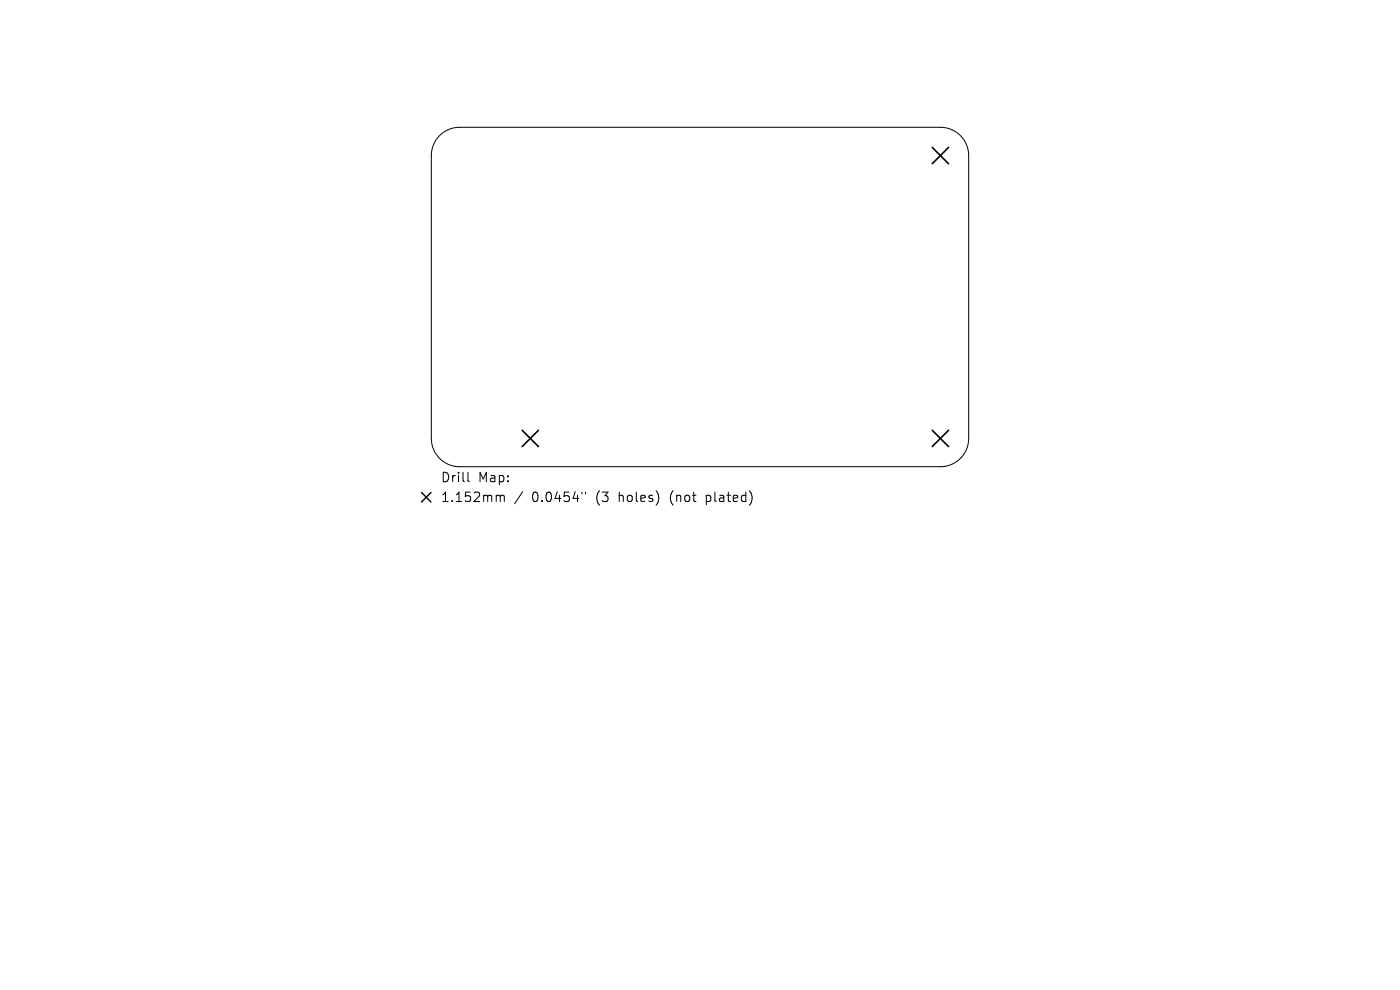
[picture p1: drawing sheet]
<svg xmlns="http://www.w3.org/2000/svg" width="297mm" height="210mm" viewBox="0 0 297 210" stroke-linecap="round" stroke-linejoin="round" font-family="sans-serif">
<defs><g id="words">
<g font-size="2.8">
<text x="93.4" y="102.6">Drill</text>
<text x="93.4" y="106.8">1.152mm</text>
<text x="101.4" y="102.6">Map:</text>
<text x="112.9" y="106.8">0.0454&quot;</text>
<text x="126.6" y="106.8">(3</text>
<text x="131.6" y="106.8">holes)</text>
<text x="142.6" y="106.8">(not</text>
<text x="150.4" y="106.8">plated)</text>
</g>
</g></defs>
<path d="M93.3 28.8a6 6 0 0 1 4.2-1.8h102a6 6 0 0 1 6 6v60a6 6 0 0 1-6 6h-102a6 6 0 0 1-6-6v-60a6 6 0 0 1 1.8-4.2zM99.3 100.2v1.7l.3 .3M105.6 105.1l.4 .1 .1 .1M106.1 105.3l.3-.2 .5 .1 .1 1.2M106.1 105.3v1.1M110.9 104.3l-1.7 2.6M123.5 104.4v.4M124.2 104.4v.4" fill="none" stroke="#000" stroke-width=".21"/>
<path d="M197.8 31.3l3.4 3.4M201.2 31.3l-3.4 3.4M110.8 91.3l3.4 3.4M114.2 91.3l-3.4 3.4M197.8 91.3l3.4 3.4M201.2 91.3l-3.4 3.4" fill="none" stroke="#000" stroke-width=".35"/>
<path d="M89.4 104.5l2 2M91.4 104.5l-2 2" fill="none" stroke="#000" stroke-width=".3"/>
<use href="#words"/>
</svg>
